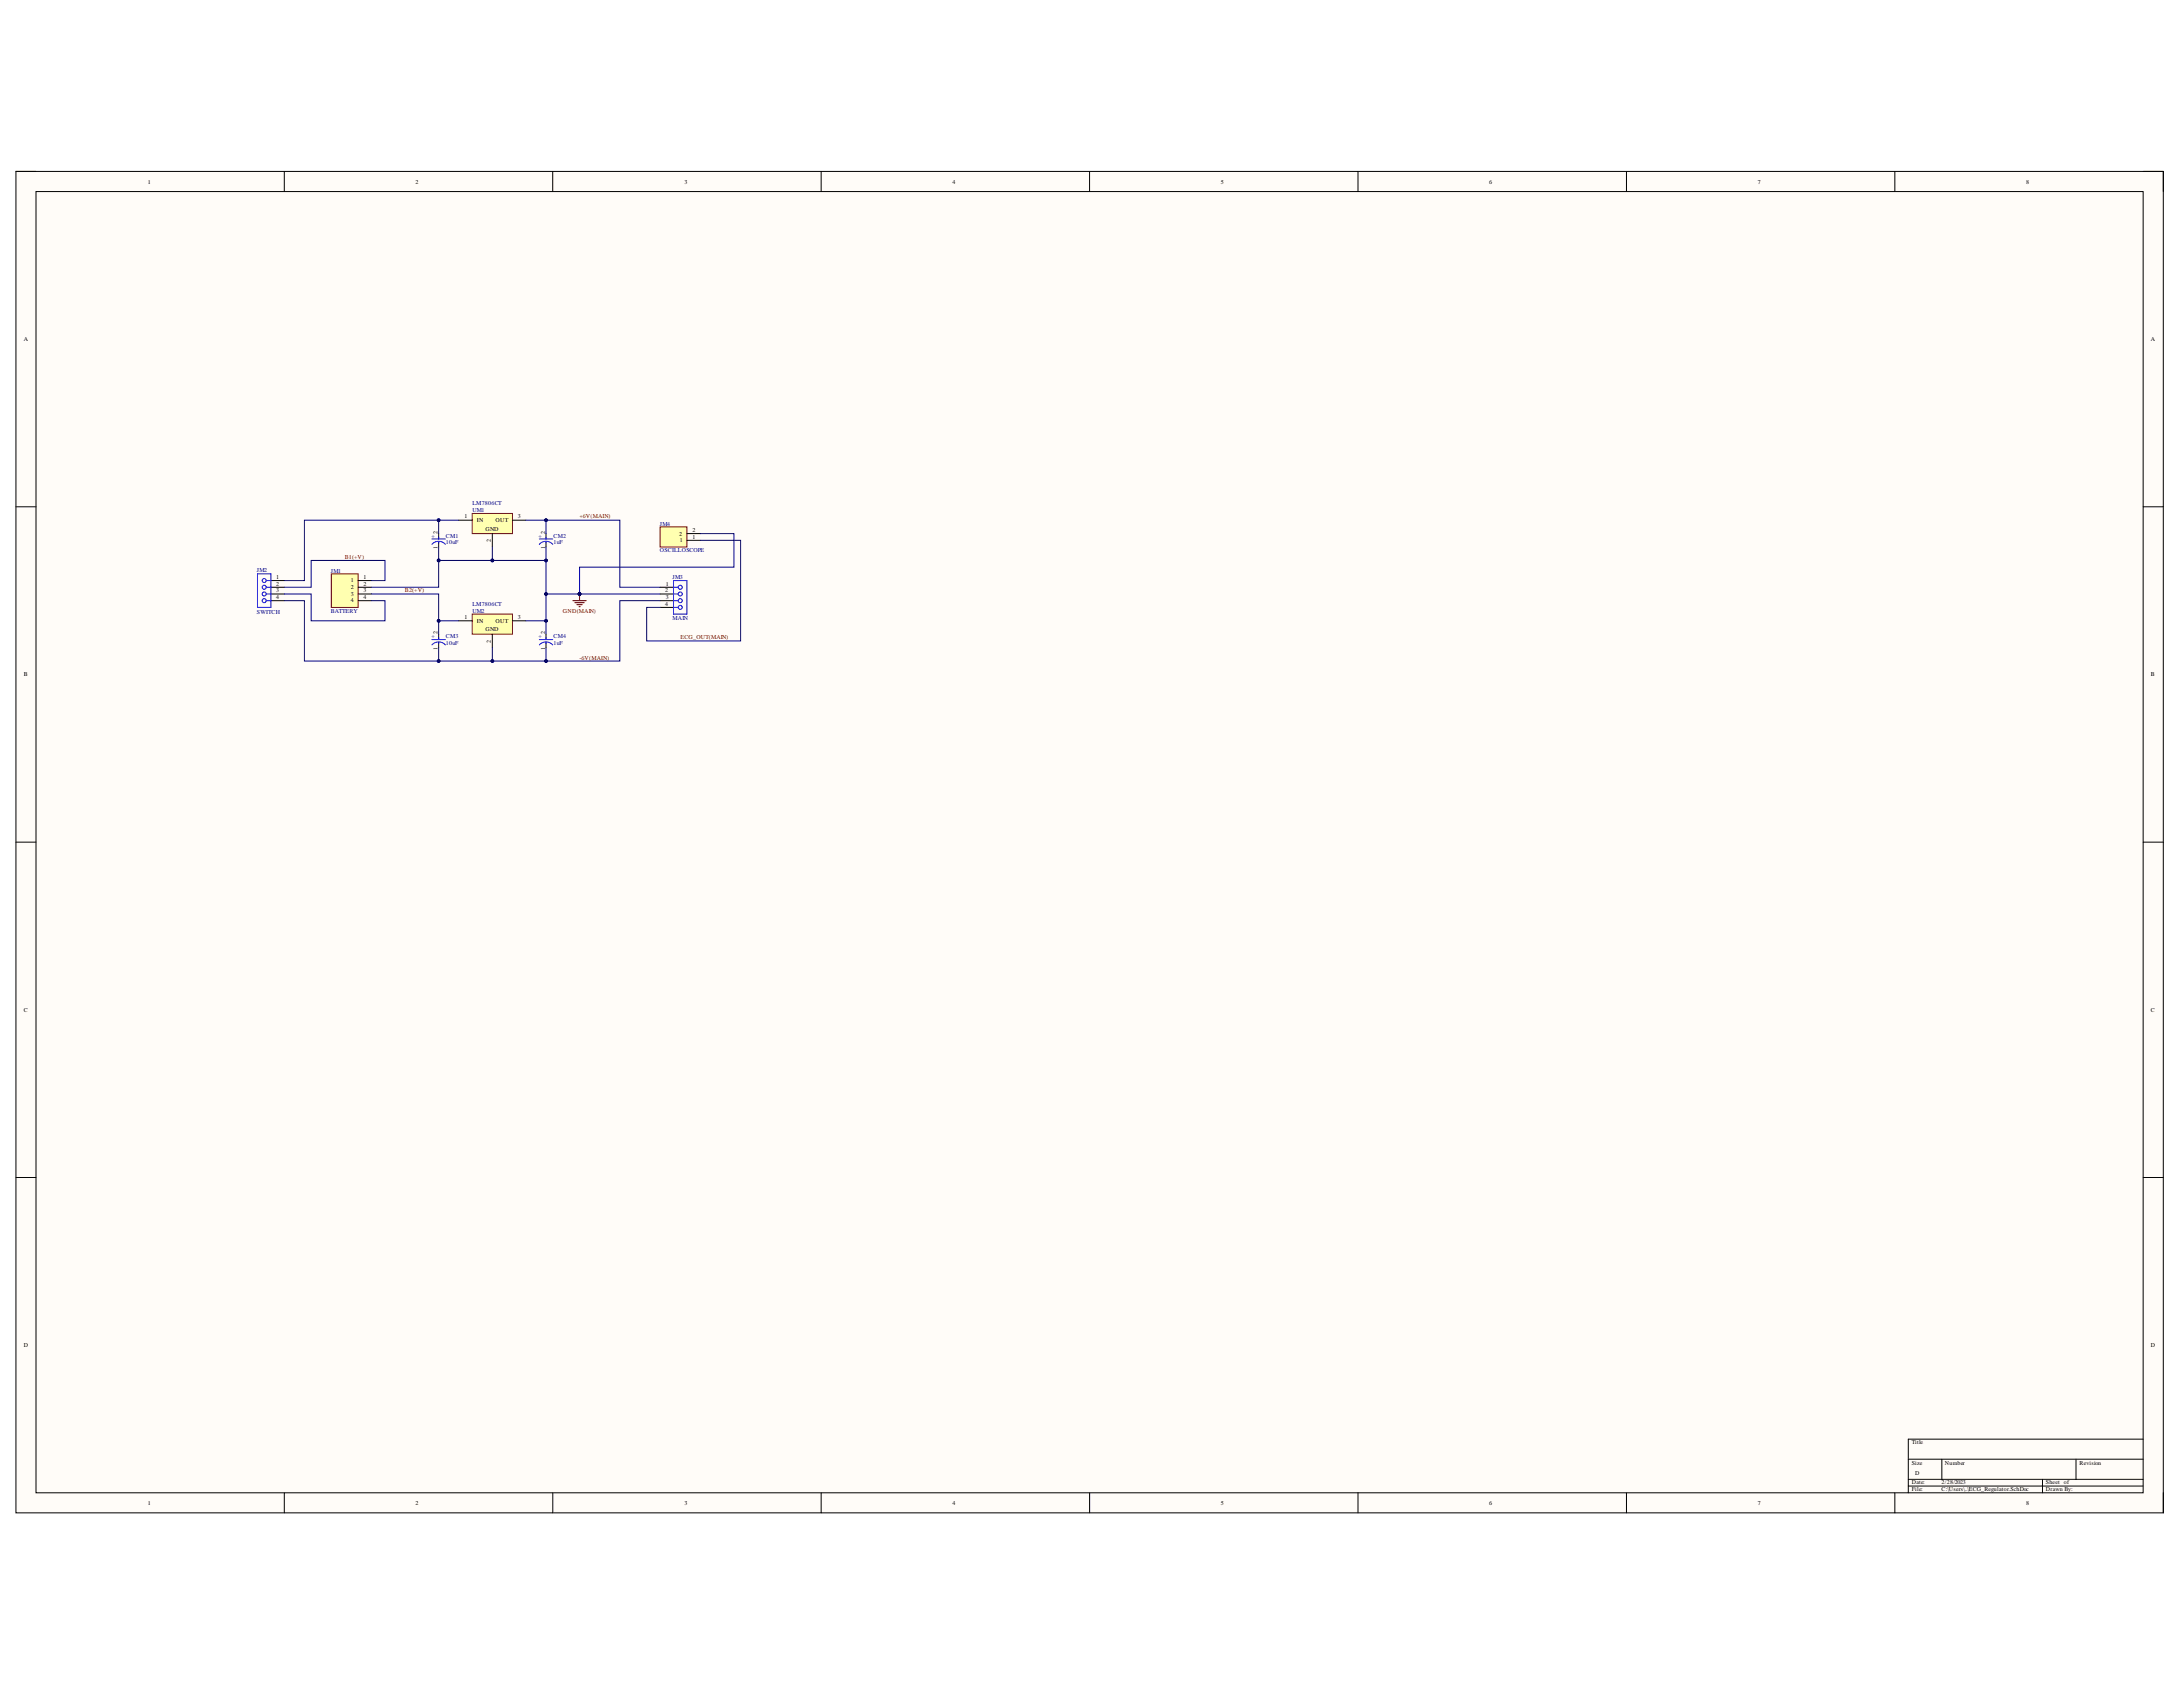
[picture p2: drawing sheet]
<svg xmlns="http://www.w3.org/2000/svg" width="279mm" height="216mm" viewBox="0 0 279 216" stroke-linecap="round" stroke-linejoin="round" font-family="sans-serif">
<defs><g id="words">
<g font-size=".8">
<text x="18.9" y="23.5">1</text>
<text x="53.2" y="23.5">2</text>
<text x="87.6" y="23.5">3</text>
<text x="121.9" y="23.5">4</text>
<text x="156.3" y="23.5">5</text>
<text x="190.6" y="23.5">6</text>
<text x="225" y="23.5">7</text>
<text x="259.3" y="23.5">8</text>
<text x="3" y="43.6">A</text>
<text x="275.3" y="43.6">A</text>
<text x="56" y="70.3" transform="rotate(-90 56 70.3)">1</text>
<text x="56" y="68.3" transform="rotate(-90 56 68.3)">2</text>
<text x="59.4" y="66.3">1</text>
<text x="61" y="66.9">IN</text>
<text x="62.1" y="68">GND</text>
<text x="62.8" y="69.3" transform="rotate(-90 62.8 69.3)">2</text>
<text x="63.4" y="66.9">OUT</text>
<text x="66.3" y="66.3">3</text>
<text x="69.8" y="70.3" transform="rotate(-90 69.8 70.3)">1</text>
<text x="69.8" y="68.3" transform="rotate(-90 69.8 68.3)">2</text>
<text x="86.9" y="68.5">2</text>
<text x="87" y="69.4">1</text>
<text x="88.6" y="69">1</text>
<text x="88.6" y="68.1">2</text>
<text x="35.3" y="74.1">1</text>
<text x="35.3" y="75">2</text>
<text x="35.3" y="75.8">3</text>
<text x="35.3" y="76.7">4</text>
<text x="44.9" y="74.5">1</text>
<text x="44.9" y="75.4">2</text>
<text x="44.9" y="76.2">3</text>
<text x="44.9" y="77.1">4</text>
<text x="46.5" y="74.1">1</text>
<text x="46.5" y="75">2</text>
<text x="46.5" y="75.8">3</text>
<text x="46.5" y="76.7">4</text>
<text x="85.1" y="75.8">2</text>
<text x="85.1" y="77.5">4</text>
<text x="85.2" y="75">1</text>
<text x="85.2" y="76.7">3</text>
<text x="56" y="83.2" transform="rotate(-90 56 83.2)">1</text>
<text x="56" y="81.1" transform="rotate(-90 56 81.1)">2</text>
<text x="59.4" y="79.3">1</text>
<text x="61" y="79.7">IN</text>
<text x="62.1" y="80.8">GND</text>
<text x="62.8" y="82.2" transform="rotate(-90 62.8 82.2)">2</text>
<text x="63.4" y="79.7">OUT</text>
<text x="66.3" y="79.3">3</text>
<text x="69.8" y="83.2" transform="rotate(-90 69.8 83.2)">1</text>
<text x="69.8" y="81.1" transform="rotate(-90 69.8 81.1)">2</text>
<text x="3" y="86.5">B</text>
<text x="275.3" y="86.5">B</text>
<text x="3" y="129.5">C</text>
<text x="275.3" y="129.5">C</text>
<text x="3" y="172.4">D</text>
<text x="275.3" y="172.4">D</text>
<text x="244.7" y="184.8">Title</text>
<text x="244.7" y="187.4">Size</text>
<text x="244.7" y="190">Date:</text>
<text x="244.7" y="190.8">File:</text>
<text x="245.1" y="188.7">D</text>
<text x="248.5" y="190">2/28/2023</text>
<text x="248.5" y="190.8">C:\Users\..\ECG_Regulator.SchDoc</text>
<text x="248.9" y="187.4">Number</text>
<text x="261.9" y="190">Sheet of</text>
<text x="261.9" y="190.8">Drawn By:</text>
<text x="266.2" y="187.4">Revision</text>
<text x="18.9" y="192.6">1</text>
<text x="53.2" y="192.6">2</text>
<text x="87.6" y="192.6">3</text>
<text x="121.9" y="192.6">4</text>
<text x="156.3" y="192.6">5</text>
<text x="190.6" y="192.6">6</text>
<text x="225" y="192.6">7</text>
<text x="259.3" y="192.6">8</text>
</g>
<g font-size=".8" fill="#000080">
<text x="60.5" y="65.5">UM1</text>
<text x="60.5" y="64.7">LM7806CT</text>
<text x="55.2" y="68.8">+</text>
<text x="57.1" y="68.8">CM1</text>
<text x="57.1" y="69.6">10uF</text>
<text x="68.9" y="68.8">+</text>
<text x="70.9" y="68.8">CM2</text>
<text x="70.9" y="69.6">1uF</text>
<text x="84.5" y="67.3">JM4</text>
<text x="84.5" y="70.7">OSCILLOSCOPE</text>
<text x="32.9" y="73.2">JM2</text>
<text x="42.4" y="73.3">JM1</text>
<text x="60.5" y="77.5">LM7806CT</text>
<text x="86.1" y="74">JM3</text>
<text x="32.9" y="78.5">SWITCH</text>
<text x="42.4" y="78.4">BATTERY</text>
<text x="55.2" y="81.6">+</text>
<text x="57.1" y="81.6">CM3</text>
<text x="57.1" y="82.5">10uF</text>
<text x="60.5" y="78.4">UM2</text>
<text x="68.9" y="81.6">+</text>
<text x="70.9" y="81.6">CM4</text>
<text x="70.9" y="82.5">1uF</text>
<text x="86.1" y="79.4">MAIN</text>
</g>
<g font-size=".8" fill="#800000">
<text x="44.1" y="71.5">B1(+V)</text>
<text x="74.2" y="66.3">+6V(MAIN)</text>
<text x="51.8" y="75.8">B2(+V)</text>
<text x="72" y="78.4">GND(MAIN)</text>
<text x="87.1" y="81.8">ECG_OUT(MAIN)</text>
<text x="74.2" y="84.4">-6V(MAIN)</text>
</g>
</g></defs>
<path d="M2 21.9h274.9v171.7h-274.9z" fill-rule="evenodd" fill="#fffcf8"/>
<path d="M2 21.9h274.9v171.7h-274.9z" fill="none" stroke="#000" stroke-width=".13"/>
<path d="M4.6 24.5h269.7v166.5h-269.7z" fill-rule="evenodd" fill="#fffcf8"/>
<g fill="none" stroke="#000" stroke-width=".13">
<path d="M2 21.9h2.6M4.6 24.5h269.7v166.5h-269.7zM36.4 21.9v2.6M70.7 21.9v2.6M105.1 21.9v2.6M139.5 21.9v2.6M173.8 21.9v2.6M208.2 21.9v2.6M242.5 21.9v2.6M274.3 21.9h2.6v2.6M2 64.9h2.6M34.7 74.3h1.7"/>
<path d="M34.7 75.2h1.7M34.7 76h1.7M34.7 76.9h1.7M84.5 75.2h1.7M84.5 76h1.7M84.5 76.9h1.7M84.5 77.7h1.7M274.3 64.9h2.6M2 107.8h2.6M274.3 107.8h2.6M2 150.7h2.6M274.3 150.7h2.6"/>
<path d="M36.4 191v2.6M70.7 191v2.6M105.1 191v2.6M139.5 191v2.6M173.8 191v2.6M208.2 191v2.6M242.5 191v2.6M244.2 186.7h30.1M244.2 189.3h30.1M244.2 190.2h30.1M248.5 186.7v2.6M261.4 189.3v1.7"/>
<path d="M265.7 186.7v2.6M274.3 184.2h-30.1v6.8M276.9 191v2.6"/>
</g>
<g fill="none" stroke="#00f" stroke-width=".13">
<path d="M33 73.4h1.7v4.3h-1.7zM34.1 75.2h.6M34.1 74.3h.6M34.1 76h.6M34.1 76.9h.6M86.2 75.2h.6M86.2 74.3h1.7v4.3h-1.7zM86.2 77.7h.6M86.2 76h.6M86.2 76.9h.6"/>
<circle cx="33.8" cy="74.3" r=".26"/>
<circle cx="33.8" cy="76" r=".26"/>
<circle cx="33.8" cy="75.2" r=".26"/>
<circle cx="33.8" cy="76.9" r=".26"/>
<circle cx="87.1" cy="77.7" r=".26"/>
<circle cx="87.1" cy="76" r=".26"/>
<circle cx="87.1" cy="75.2" r=".26"/>
<circle cx="87.1" cy="76.9" r=".26"/>
</g>
<path d="M60.4 65.7h5.2v2.6h-5.2z" fill-rule="evenodd" fill="#ffffb0"/>
<path d="M60.4 65.7h5.2v2.6h-5.2z" fill="none" stroke="#800000" stroke-width=".13"/>
<path d="M58.7 66.6h1.7M63 68.3v1.7M65.6 66.6h1.7" fill="none" stroke="#000" stroke-width=".13"/>
<path d="M60.4 78.6h5.2v2.6h-5.2z" fill-rule="evenodd" fill="#ffffb0"/>
<path d="M60.4 78.6h5.2v2.6h-5.2zM73.3 76.9h1.7M73.6 77.1h1.2M73.8 77.4h.7M74.1 77.6h.2M74.2 76v.9" fill="none" stroke="#800000" stroke-width=".13"/>
<path d="M56.1 68.3v.7M56.1 69.3v.7M58.7 79.5h1.7M65.6 79.5h1.7M69.9 68.3v.7M69.9 69.3v.7M56.1 81.2v.7M56.1 82.2v.7M63 81.2v1.7M69.9 81.2v.7M69.9 82.2v.7" fill="none" stroke="#000" stroke-width=".13"/>
<g fill="none" stroke="#00f" stroke-width=".13">
<path d="M55.3 69.7a1.15 1.15 0 0 1 1.7 0M55.3 69h1.7M56.1 68.7v.3M56.1 69.3v.2M69 69.7a1.15 1.15 0 0 1 1.7 0M69 69h1.7M69.9 68.7v.3M69.9 69.3v.2M55.3 82.5a1.15 1.15 0 0 1 1.7 0M55.3 81.9h1.7M56.1 81.6v.3M56.1 82.2v.2"/>
<path d="M69 82.5a1.15 1.15 0 0 1 1.7 0M69 81.9h1.7M69.9 81.6v.3M69.9 82.2v.2"/>
</g>
<circle cx="74.2" cy="76" r=".17" fill="#000080"/>
<circle cx="74.2" cy="76" r=".17" fill="none" stroke="#000080" stroke-width=".13"/>
<path d="M42.4 73.4h3.4v4.3h-3.4z" fill-rule="evenodd" fill="#ffffb0"/>
<path d="M42.4 73.4h3.4v4.3h-3.4z" fill="none" stroke="#800000" stroke-width=".13"/>
<path d="M45.8 74.3h1.8M45.8 75.2h1.8M45.8 76h1.8M45.8 76.9h1.8" fill="none" stroke="#000" stroke-width=".13"/>
<path d="M84.5 67.4h3.4v2.6h-3.4z" fill-rule="evenodd" fill="#ffffb0"/>
<path d="M84.5 67.4h3.4v2.6h-3.4z" fill="none" stroke="#800000" stroke-width=".13"/>
<path d="M87.9 69.2h1.7M87.9 68.3h1.7" fill="none" stroke="#000" stroke-width=".13"/>
<path d="M58.7 66.6h-2.6v1.7" fill="none" stroke="#000080" stroke-width=".13"/>
<circle cx="56.1" cy="66.6" r=".17" fill="#000080"/>
<g fill="none" stroke="#000080" stroke-width=".13">
<path d="M56.1 70v1.7h6.9v-1.7"/>
<circle cx="56.1" cy="66.6" r=".17"/>
</g>
<circle cx="56.1" cy="71.7" r=".17" fill="#000080"/>
<circle cx="56.1" cy="71.7" r=".17" fill="none" stroke="#000080" stroke-width=".13"/>
<circle cx="63" cy="71.7" r=".17" fill="#000080"/>
<g fill="none" stroke="#000080" stroke-width=".13">
<path d="M67.3 66.6h2.6v1.7"/>
<circle cx="63" cy="71.7" r=".17"/>
</g>
<circle cx="69.9" cy="66.6" r=".17" fill="#000080"/>
<g fill="none" stroke="#000080" stroke-width=".13">
<path d="M69.9 70v1.7h-6.9"/>
<circle cx="69.9" cy="66.6" r=".17"/>
</g>
<circle cx="69.9" cy="71.7" r=".17" fill="#000080"/>
<circle cx="69.9" cy="71.7" r=".17" fill="none" stroke="#000080" stroke-width=".13"/>
<circle cx="63" cy="71.7" r=".17" fill="#000080"/>
<g fill="none" stroke="#000080" stroke-width=".13">
<path d="M67.3 79.5h2.6v1.7"/>
<circle cx="63" cy="71.7" r=".17"/>
</g>
<circle cx="69.9" cy="79.4" r=".17" fill="#000080"/>
<g fill="none" stroke="#000080" stroke-width=".13">
<path d="M69.9 82.9v1.7h-6.9"/>
<circle cx="69.9" cy="79.4" r=".17"/>
</g>
<circle cx="69.9" cy="84.6" r=".17" fill="#000080"/>
<circle cx="69.9" cy="84.6" r=".17" fill="none" stroke="#000080" stroke-width=".13"/>
<circle cx="63" cy="84.6" r=".17" fill="#000080"/>
<g fill="none" stroke="#000080" stroke-width=".13">
<path d="M56.1 71.7v3.5h-8.5"/>
<circle cx="63" cy="84.6" r=".17"/>
</g>
<circle cx="56.1" cy="71.7" r=".17" fill="#000080"/>
<g fill="none" stroke="#000080" stroke-width=".13">
<path d="M47.6 74.3h1.7v-2.6h-9.5v3.5h-3.4M56.1 66.6h-17.1v7.7h-2.6"/>
<circle cx="56.1" cy="71.7" r=".17"/>
</g>
<circle cx="56.1" cy="66.6" r=".17" fill="#000080"/>
<g fill="none" stroke="#000080" stroke-width=".13">
<path d="M36.4 76h3.4v3.5h9.5v-2.6h-1.7M56.1 79.5h2.6"/>
<circle cx="56.1" cy="66.6" r=".17"/>
</g>
<circle cx="56.1" cy="79.4" r=".17" fill="#000080"/>
<g fill="none" stroke="#000080" stroke-width=".13">
<path d="M47.6 76h8.5v5.2"/>
<circle cx="56.1" cy="79.4" r=".17"/>
</g>
<circle cx="56.1" cy="79.4" r=".17" fill="#000080"/>
<g fill="none" stroke="#000080" stroke-width=".13">
<path d="M56.1 82.9v1.7"/>
<circle cx="56.1" cy="79.4" r=".17"/>
</g>
<circle cx="56.1" cy="84.6" r=".17" fill="#000080"/>
<g fill="none" stroke="#000080" stroke-width=".13">
<path d="M36.4 76.9h2.6v7.7h24v-1.7"/>
<circle cx="56.1" cy="84.6" r=".17"/>
</g>
<circle cx="63" cy="84.6" r=".17" fill="#000080"/>
<circle cx="63" cy="84.6" r=".17" fill="none" stroke="#000080" stroke-width=".13"/>
<circle cx="56.1" cy="84.6" r=".17" fill="#000080"/>
<g fill="none" stroke="#000080" stroke-width=".13">
<path d="M69.9 71.7v7.8"/>
<circle cx="56.1" cy="84.6" r=".17"/>
</g>
<circle cx="69.9" cy="79.4" r=".17" fill="#000080"/>
<circle cx="69.9" cy="79.4" r=".17" fill="none" stroke="#000080" stroke-width=".13"/>
<circle cx="69.9" cy="76" r=".17" fill="#000080"/>
<circle cx="69.9" cy="76" r=".17" fill="none" stroke="#000080" stroke-width=".13"/>
<circle cx="69.9" cy="71.7" r=".17" fill="#000080"/>
<g fill="none" stroke="#000080" stroke-width=".13">
<path d="M69.9 66.6h9.4v8.6h5.2"/>
<circle cx="69.9" cy="71.7" r=".17"/>
</g>
<circle cx="69.9" cy="66.6" r=".17" fill="#000080"/>
<g fill="none" stroke="#000080" stroke-width=".13">
<path d="M84.5 76.9h-5.2v7.7h-9.4"/>
<circle cx="69.9" cy="66.6" r=".17"/>
</g>
<circle cx="69.9" cy="84.6" r=".17" fill="#000080"/>
<g fill="none" stroke="#000080" stroke-width=".13">
<path d="M69.9 76h4.3M89.6 69.2h5.2v12.8h-12v-4.3h1.7"/>
<circle cx="69.9" cy="84.6" r=".17"/>
</g>
<circle cx="74.2" cy="76" r=".17" fill="#000080"/>
<circle cx="74.2" cy="76" r=".17" fill="none" stroke="#000080" stroke-width=".13"/>
<circle cx="69.9" cy="76" r=".17" fill="#000080"/>
<g fill="none" stroke="#000080" stroke-width=".13">
<path d="M89.6 68.3h4.3v4.3h-19.7v3.4"/>
<circle cx="69.9" cy="76" r=".17"/>
</g>
<circle cx="74.2" cy="76" r=".17" fill="#000080"/>
<g fill="none" stroke="#000080" stroke-width=".13">
<path d="M74.2 76h10.3"/>
<circle cx="74.2" cy="76" r=".17"/>
</g>
<circle cx="74.2" cy="76" r=".17" fill="#000080"/>
<circle cx="74.2" cy="76" r=".17" fill="none" stroke="#000080" stroke-width=".13"/>
<use href="#words"/>
</svg>
